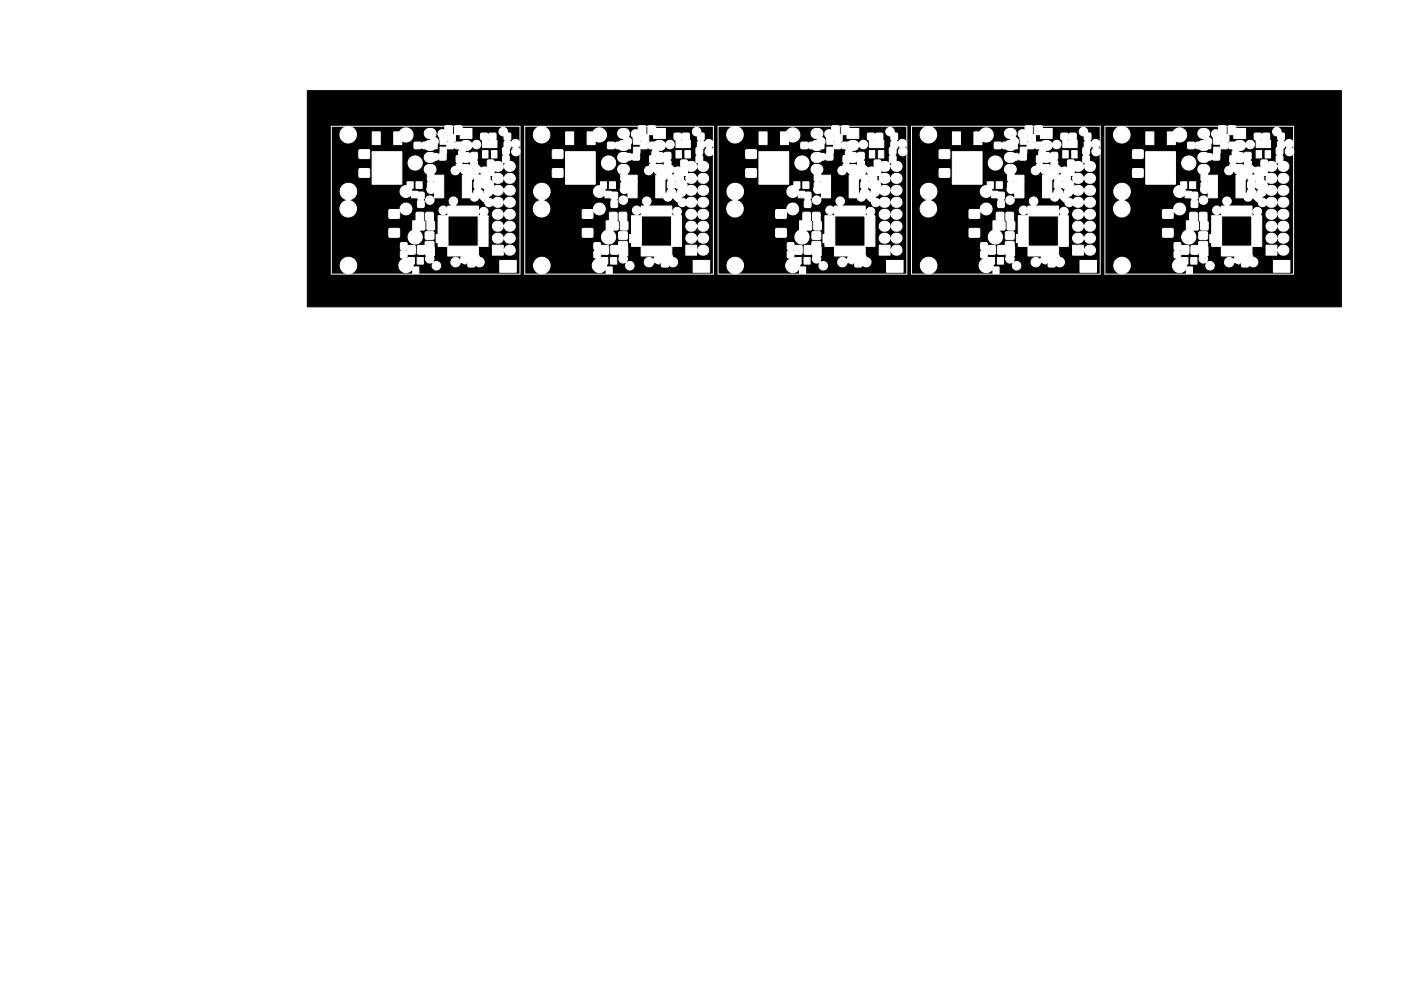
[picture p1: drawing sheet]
<svg xmlns="http://www.w3.org/2000/svg" width="297mm" height="210mm" viewBox="0 0 297 210" stroke-linecap="round" stroke-linejoin="round" font-family="sans-serif">
<path d="M65.2 19.2h219.2v45.9h-219.2z" fill="#000" stroke="#000" stroke-width=".21"/>
<path d="M70.2 26.8h40v31.4h-40zM111.2 26.8h40.1v31.4h-40.1zM152.3 26.8h40v31.4h-40zM193.3 26.8h40v31.4h-40zM234.3 26.8h40v31.4h-40z" fill="none" stroke="#fff" stroke-width=".21"/>
<g fill="#fff" stroke="#fff" stroke-width=".21">
<path d="M167 51.5l1.1-.1 .2 .2 .1 .5h1.4l.3 .1v.8h-1.7l-.1-.1-.2 .2 .2 .2 .1-.3h1.7l-.1 .9h-1.6l-.2 .9 .2 .1 .2-.3h1.3v1.4l-.3 .1v.4l1.2 .1v1.4h-1.3v-.7l-.1-.1a1.56 1.56 0 0 1-2.5 .1 1.56 1.56 0 0 1 .6-2.5l-.6-.3v-1.1l.3-.3-.3-.3z"/>
<path d="M85 51.5l1.1-.1 .2 .2 .1 .5h1.4l.2 .1 .1 .8h-1.7l-.1-.1-.2 .2 .2 .2 .1-.3h1.7l-.1 .9h-1.6l-.2 .9 .2 .1 .2-.3h1.3v1.4l-.3 .1v.4l1.2 .1v1.4h-1.3v-.7l-.1-.1a1.56 1.56 0 0 1-2.5 .1 1.56 1.56 0 0 1 .6-2.5l-.6-.3v-1.1l.3-.3-.3-.3z"/>
<path d="M126 51.5l1.1-.1 .2 .2 .1 .5h1.4l.3 .1v.8h-1.7l-.1-.1-.2 .2 .2 .2 .1-.3h1.7l-.1 .9h-1.6l-.2 .9 .2 .1 .2-.3h1.3v1.4l-.3 .1v.4l1.2 .1v1.4h-1.3v-.7l-.1-.1a1.56 1.56 0 0 1-2.5 .1 1.56 1.56 0 0 1 .6-2.5l-.6-.3v-1.1l.3-.3-.3-.3z"/>
<path d="M249 51.5l1.1-.1 .2 .2 .1 .5h1.4l.3 .1v.8h-1.7l-.1-.1-.2 .2 .2 .2 .1-.3h1.7l-.1 .9h-1.6l-.2 .9 .2 .1 .2-.3h1.3v1.4l-.3 .1v.4l1.2 .1v1.4h-1.3v-.7l-.1-.1a1.56 1.56 0 0 1-2.5 .1 1.56 1.56 0 0 1 .6-2.5l-.6-.3v-1.1l.3-.3-.3-.3z"/>
<path d="M208 51.5l1.1-.1 .2 .2 .1 .5h1.4l.3 .1v.8h-1.7l-.1-.1-.2 .2 .2 .2 .1-.3h1.7l-.1 .9h-1.6l-.2 .9 .2 .1 .2-.3h1.3v1.4l-.3 .1v.4l1.2 .1v1.4h-1.3v-.7l-.1-.1a1.56 1.56 0 0 1-2.5 .1 1.56 1.56 0 0 1 .6-2.5l-.6-.3v-1.1l.3-.3-.3-.3z"/>
<path d="M147 55.3h3.5v2.5h-3.5z"/>
<path d="M106 55.3h3.5v2.5h-3.5z"/>
<path d="M188 55.3h3.5v2.5h-3.5z"/>
<path d="M270 55.3h3.5v2.5h-3.5z"/>
<path d="M229 55.3h3.5v2.5h-3.5z"/>
<path d="M129.6 52.2l1.4-.1 .1-.7 .3-.2h1.5l.2 1.2v1.8l-.2 .1a1.16 1.16 0 0 1-.1 1.3l.1 .1a.92 .92 0 0 1 1.3 0 .92 .92 0 0 1-.2 1.4 .92 .92 0 0 1-1.3-.5l.1-1a1.01 1.01 0 0 1-1.3 0 1.01 1.01 0 0 1-.2-1.3l-.1-.5-.4 .2-1.2-.1z"/>
<path d="M170.6 52.2l1.5-.1 .1-.7 .2-.2h1.5l.2 1.2v1.8l-.2 .1a1.23 1.23 0 0 1-.1 1.3l.1 .1a.92 .92 0 0 1 1.3 0 .92 .92 0 0 1-.2 1.4 .92 .92 0 0 1-1.3-.5l.1-1a1.01 1.01 0 0 1-1.3 0 1.01 1.01 0 0 1-.2-1.3l-.1-.5-.4 .2-1.2-.1z"/>
<path d="M211.6 52.2l1.5-.1 .1-.7 .2-.2h1.5l.2 1.2v1.8l-.2 .1a1.23 1.23 0 0 1-.1 1.3l.1 .1a.92 .92 0 0 1 1.3 0 .92 .92 0 0 1-.2 1.4 .92 .92 0 0 1-1.3-.5l.1-1a1.01 1.01 0 0 1-1.3 0 1.01 1.01 0 0 1-.1-1.3l-.2-.5-.4 .2-1.2-.1z"/>
<path d="M88.6 52.2l1.4-.1 .1-.7 .3-.2h1.5l.2 1.2v1.8l-.2 .1a1.16 1.16 0 0 1-.1 1.3v.1a.92 .92 0 0 1 1.4 0 .92 .92 0 0 1-.2 1.4 .92 .92 0 0 1-1.3-.5l.1-1a1.01 1.01 0 0 1-1.3 0 1.01 1.01 0 0 1-.2-1.3l-.1-.5-.4 .2-1.2-.1z"/>
<path d="M252.6 52.2l1.5-.1 .1-.7 .2-.2h1.5l.2 1.2v1.8l-.2 .1a1.22 1.22 0 0 1-.1 1.3l.1 .1a.92 .92 0 0 1 1.3 0 .92 .92 0 0 1-.2 1.4 .92 .92 0 0 1-1.3-.5l.1-1a1.01 1.01 0 0 1-1.3 0 1.01 1.01 0 0 1-.1-1.3l-.2-.5-.4 .2-1.2-.1z"/>
<path d="M93.3 44a1.33 1.33 0 0 1 1.6 .1v-.4l.9-.1a.95 .95 0 0 1-.4-1.4 .95 .95 0 0 1 1.5 0 .95 .95 0 0 1-.4 1.4l4.9 .1v1l.2 .1a.95 .95 0 0 1 1.4-.7 .95 .95 0 0 1 .1 1.5h-1.1l-.4-.6-.2 .1 .1 .7 1.6-.2 .4 .2v.1h-2.1l-.1-.1-6.3 .1v6.2l.1 .1h6.2l.1-6.3h2.1v6.4h-2l-.1 1.8 .3 .5a1.05 1.05 0 0 1 .9 1.5 1.05 1.05 0 0 1-1.8 .2l-.3 .4-1.1-.1-.2-.2v-.6a.17 .17 0 0 0-.2-.1 .17 .17 0 0 0-.1 .2l-.3 .1-.9-.4a1.02 1.02 0 0 1-1.1 1.1 1.02 1.02 0 0 1-.9-1.3 1.02 1.02 0 0 1 1.4-.7l.4 .3 .3-.6-2.9-.1v-2h-2v-.8h-.4v-1.7l.4-.2v-3.8h2l-.1-.7a.94 .94 0 0 1-1.3 .3 .94 .94 0 0 1-.2-1.4z"/>
<path d="M175.3 44a1.33 1.33 0 0 1 1.6 .1v-.4l.9-.1a.95 .95 0 0 1-.4-1.4 .95 .95 0 0 1 1.5 0 .95 .95 0 0 1-.4 1.4l4.9 .1v1l.2 .1a.95 .95 0 0 1 1.4-.7 .95 .95 0 0 1 .2 1.5h-1.2l-.4-.6-.2 .1 .1 .7 1.7-.2 .3 .2v.1h-2.1l-.1-.1-6.3 .1v6.2l.1 .1h6.2l.1-6.3h2.1v6.4h-2l-.1 1.8 .3 .5a1.05 1.05 0 0 1 .9 1.5 1.05 1.05 0 0 1-1.8 .2l-.3 .4-1.1-.1-.2-.2v-.6a.17 .17 0 0 0-.2-.1 .17 .17 0 0 0-.1 .2l-.3 .1-.9-.4a1.02 1.02 0 0 1-1.1 1.1 1.02 1.02 0 0 1-.9-1.3 1.02 1.02 0 0 1 1.4-.7l.4 .3 .3-.6-2.9-.1v-2h-2v-.8h-.4v-1.7l.4-.2v-3.8h2l-.1-.7a.94 .94 0 0 1-1.3 .3 .94 .94 0 0 1-.2-1.4z"/>
<path d="M134.3 44a1.33 1.33 0 0 1 1.6 .1v-.4l.9-.1a.95 .95 0 0 1-.4-1.4 .95 .95 0 0 1 1.5 0 .95 .95 0 0 1-.4 1.4l4.9 .1v1l.2 .1a.95 .95 0 0 1 1.4-.7 .95 .95 0 0 1 .1 1.5h-1.1l-.4-.6-.2 .1 .1 .7 1.6-.2 .4 .2v.1h-2.1l-.1-.1-6.3 .1v6.2l.1 .1h6.2l.1-6.3h2.1v6.4h-2l-.1 1.8 .3 .5a1.05 1.05 0 0 1 .9 1.5 1.05 1.05 0 0 1-1.8 .2l-.3 .4-1.1-.1-.2-.2v-.6a.17 .17 0 0 0-.2-.1 .17 .17 0 0 0-.1 .2l-.3 .1-.9-.4a1.02 1.02 0 0 1-1.1 1.1 1.02 1.02 0 0 1-.9-1.3 1.02 1.02 0 0 1 1.4-.7l.4 .3 .3-.6-2.9-.1v-2h-2v-.8h-.4v-1.7l.4-.2v-3.8h2l-.1-.7a.94 .94 0 0 1-1.3 .3 .94 .94 0 0 1-.2-1.4z"/>
<path d="M216.3 44a1.33 1.33 0 0 1 1.6 .1v-.4l.9-.1a.95 .95 0 0 1-.4-1.4 .95 .95 0 0 1 1.5 0 .95 .95 0 0 1-.4 1.4l5 .1v1l.1 .1a.95 .95 0 0 1 1.4-.7 .95 .95 0 0 1 .2 1.5h-1.2l-.4-.6-.1 .1v.7l1.7-.2 .3 .2v.1h-2.1l-.1-.1-6.3 .1v6.2l.1 .1h6.2l.1-6.3h2.1v6.4h-2v1.8l.2 .5a1.05 1.05 0 0 1 .9 1.5 1.05 1.05 0 0 1-1.8 .2l-.3 .4-1.1-.1-.2-.2v-.6a.17 .17 0 0 0-.2-.1 .17 .17 0 0 0-.1 .2l-.3 .1-.9-.4a1.02 1.02 0 0 1-1.1 1.1 1.02 1.02 0 0 1-.9-1.3 1.02 1.02 0 0 1 1.4-.7l.4 .3 .3-.6-2.9-.1v-2h-2v-.8h-.4v-1.7l.4-.2v-3.8h2l-.1-.7a.94 .94 0 0 1-1.3 .3 .94 .94 0 0 1-.2-1.4z"/>
<path d="M257.4 43.9a1.43 1.43 0 0 1 1.5 .2l.1-.4 .8-.1a.95 .95 0 0 1-.4-1.4 .95 .95 0 0 1 1.5 0 .95 .95 0 0 1-.4 1.4l5 .1v1l.1 .1a.94 .94 0 0 1 1.4-.7 .94 .94 0 0 1 .2 1.5h-1.2l-.4-.6-.1 .1v.7l1.7-.2 .3 .2v.1h-2.1l-.1-.1-6.3 .1v6.2l.1 .1h6.2l.1-6.3h2.1v6.4h-2v1.8l.2 .5a1.05 1.05 0 0 1 .9 1.5 1.05 1.05 0 0 1-1.8 .2l-.3 .4-1.1-.1-.2-.2v-.6a.17 .17 0 0 0-.2-.1 .17 .17 0 0 0-.1 .2l-.3 .1-.9-.4a1.02 1.02 0 0 1-1.1 1.1 1.02 1.02 0 0 1-.9-1.3 1.02 1.02 0 0 1 1.4-.7l.4 .3 .3-.6-2.8-.1-.1-2h-2v-.8h-.4v-1.7l.4-.2v-3.8h2v-.7a.93 .93 0 0 1-1.4 .2 .93 .93 0 0 1-.1-1.4z"/>
<path d="M170.5 54.6h1.3v1.4h-1.3z"/>
<path d="M252.5 54.6h1.3v1.4h-1.3z"/>
<path d="M129.5 54.6h1.3v1.4h-1.3z"/>
<path d="M211.5 54.6h1.3v1.4h-1.3z"/>
<path d="M88.5 54.6h1.3v1.4h-1.3z"/>
<path d="M227.4 52h2.3v.9l.2 .1a1.26 1.26 0 0 1 1.1-1 1.11 1.11 0 0 1 1.2 1.5 1.11 1.11 0 0 1-1.9 .3l-.5-.7-.1 1h-2.3z"/>
<path d="M186.4 52h2.3v.9l.2 .1a1.26 1.26 0 0 1 1-1 1.11 1.11 0 0 1 1.3 1.5 1.11 1.11 0 0 1-1.9 .3l-.5-.7-.1 1h-2.3z"/>
<path d="M104.4 52h2.3v.9l.2 .1a1.26 1.26 0 0 1 1-1 1.11 1.11 0 0 1 1.2 1.5 1.11 1.11 0 0 1-1.9 .3l-.4-.7-.1 1h-2.3z"/>
<path d="M268.4 52h2.3v.9l.2 .1a1.25 1.25 0 0 1 1.1-1 1.11 1.11 0 0 1 1.2 1.5 1.11 1.11 0 0 1-1.9 .3l-.5-.7-.1 1h-2.3z"/>
<path d="M145.4 52h2.3v.9l.2 .1a1.26 1.26 0 0 1 1-1 1.11 1.11 0 0 1 1.3 1.5 1.11 1.11 0 0 1-2 .3l-.4-.7-.1 1h-2.3z"/>
<path d="M252.3 45.1l1.3-.1 .3 .2-.1 1.6 .3 .4v1.4l-.2 .2-1.1 .1a1.55 1.55 0 0 1 .3 2.4 1.55 1.55 0 0 1-2.4-.2 1.55 1.55 0 0 1 .9-2.3l-.1-2h.7z"/>
<path d="M129.3 45.1l1.3-.1 .2 .2v1.6l.3 .4v1.4l-.2 .2-1.1 .1a1.55 1.55 0 0 1 .3 2.4 1.55 1.55 0 0 1-2.4-.2 1.55 1.55 0 0 1 .9-2.3l-.1-2h.7z"/>
<path d="M170.3 45.1l1.3-.1 .3 .2-.1 1.6 .3 .4v1.4l-.2 .2-1.1 .1a1.55 1.55 0 0 1 .3 2.4 1.55 1.55 0 0 1-2.4-.2 1.55 1.55 0 0 1 .9-2.3l-.1-2h.7z"/>
<path d="M88.3 45.1l1.3-.1 .2 .2v1.6l.3 .4v1.4l-.2 .2-1.1 .1a1.55 1.55 0 0 1 .3 2.4 1.55 1.55 0 0 1-2.4-.2 1.55 1.55 0 0 1 .9-2.3l-.1-2h.7z"/>
<path d="M211.3 45.1l1.3-.1 .3 .2-.1 1.6 .3 .4v1.4l-.2 .2-1.1 .1a1.55 1.55 0 0 1 .3 2.4 1.55 1.55 0 0 1-2.4-.2 1.55 1.55 0 0 1 .9-2.3l-.1-2h.7z"/>
<path d="M107.2 49.8a1.14 1.14 0 0 1 1.8 .1 1.14 1.14 0 0 1-.5 1.7 1.14 1.14 0 0 1-1.5-.8l-.1-.3z"/>
<path d="M104.7 49.8a1.19 1.19 0 0 1 1.2-.3 1.19 1.19 0 0 1 .8 1h.1a1.26 1.26 0 0 1-1.1 1.1 1.08 1.08 0 0 1-1.2-.5 1.08 1.08 0 0 1 .2-1.3z"/>
<path d="M148.2 49.8a1.14 1.14 0 0 1 1.8 .1 1.14 1.14 0 0 1-.4 1.7 1.14 1.14 0 0 1-1.6-.8l-.1-.3z"/>
<path d="M189.3 49.8a1.14 1.14 0 0 1 1.7 .1 1.14 1.14 0 0 1-.4 1.7 1.14 1.14 0 0 1-1.6-.8l-.1-.3z"/>
<path d="M227.7 49.8a1.19 1.19 0 0 1 1.2-.3 1.19 1.19 0 0 1 .8 1h.1a1.26 1.26 0 0 1-1.1 1.1 1.08 1.08 0 0 1-1.1-.5 1.08 1.08 0 0 1 .1-1.3z"/>
<path d="M230.3 49.8a1.14 1.14 0 0 1 1.7 .1 1.14 1.14 0 0 1-.4 1.7 1.14 1.14 0 0 1-1.6-.8l-.1-.3z"/>
<path d="M145.7 49.8a1.19 1.19 0 0 1 1.2-.3 1.19 1.19 0 0 1 .8 1h.1a1.26 1.26 0 0 1-1.1 1.1 1.08 1.08 0 0 1-1.2-.5 1.08 1.08 0 0 1 .2-1.3z"/>
<path d="M268.7 49.8a1.19 1.19 0 0 1 1.3-.3 1.19 1.19 0 0 1 .7 1h.1a1.26 1.26 0 0 1-1.1 1.1 1.07 1.07 0 0 1-1.1-.5 1.07 1.07 0 0 1 .1-1.3z"/>
<path d="M271.3 49.8a1.14 1.14 0 0 1 1.7 .1 1.14 1.14 0 0 1-.4 1.7 1.14 1.14 0 0 1-1.6-.8l-.1-.3z"/>
<path d="M186.7 49.8a1.19 1.19 0 0 1 1.2-.3 1.19 1.19 0 0 1 .8 1h.1a1.26 1.26 0 0 1-1.1 1.1 1.08 1.08 0 0 1-1.2-.5 1.08 1.08 0 0 1 .2-1.3z"/>
<path d="M172.2 49.2h1.7v1.5h-1.7z"/>
<path d="M213.2 49.2h1.8v1.5h-1.8z"/>
<path d="M90.2 49.2h1.7v1.5h-1.7z"/>
<path d="M131.2 49.2h1.7v1.5h-1.7z"/>
<path d="M254.2 49.2h1.8v1.5h-1.8z"/>
<path d="M164.5 48.5h2.1l.1 .2v1.5l-.2 .1h-1.9l-.2-.2z"/>
<path d="M246.5 48.5h2.1l.2 .2-.1 1.5-.2 .1h-1.9l-.2-.2z"/>
<path d="M205.5 48.5h2.1l.1 .2v1.5l-.2 .1h-1.9l-.2-.2z"/>
<path d="M123.5 48.5h2.1l.1 .2v1.5l-.2 .1h-2l-.1-.2z"/>
<path d="M82.5 48.5h2.1l.1 .2v1.5l-.2 .1h-2l-.1-.2z"/>
<path d="M227.7 47.3a1.19 1.19 0 0 1 1.2-.3 1.19 1.19 0 0 1 .8 1h.1a1.26 1.26 0 0 1-1.1 1.1 1.08 1.08 0 0 1-1.1-.6 1.08 1.08 0 0 1 .1-1.2z"/>
<path d="M186.7 47.3a1.19 1.19 0 0 1 1.2-.3 1.19 1.19 0 0 1 .8 1h.1a1.26 1.26 0 0 1-1.1 1.1 1.08 1.08 0 0 1-1.2-.6 1.08 1.08 0 0 1 .2-1.2z"/>
<path d="M268.7 47.3a1.19 1.19 0 0 1 1.3-.3 1.19 1.19 0 0 1 .7 1h.1a1.26 1.26 0 0 1-1.1 1.1 1.07 1.07 0 0 1-1.1-.6 1.07 1.07 0 0 1 .1-1.2z"/>
<path d="M104.7 47.3a1.19 1.19 0 0 1 1.2-.3 1.19 1.19 0 0 1 .8 1h.1a1.26 1.26 0 0 1-1.1 1.1 1.08 1.08 0 0 1-1.2-.6 1.08 1.08 0 0 1 .2-1.2z"/>
<path d="M107.2 47.3a1.14 1.14 0 0 1 1.8 .1 1.14 1.14 0 0 1-.4 1.7 1.14 1.14 0 0 1-1.6-.8l-.1-.3z"/>
<path d="M271.3 47.3a1.14 1.14 0 0 1 1.7 .1 1.14 1.14 0 0 1-.4 1.7 1.14 1.14 0 0 1-1.6-.8l-.1-.3z"/>
<path d="M148.2 47.3a1.14 1.14 0 0 1 1.8 .1 1.14 1.14 0 0 1-.4 1.7 1.14 1.14 0 0 1-1.6-.8l-.1-.3z"/>
<path d="M145.7 47.3a1.19 1.19 0 0 1 1.2-.3 1.19 1.19 0 0 1 .8 1h.1a1.26 1.26 0 0 1-1.1 1.1 1.08 1.08 0 0 1-1.2-.6 1.08 1.08 0 0 1 .2-1.2z"/>
<path d="M189.3 47.3a1.14 1.14 0 0 1 1.7 .1 1.14 1.14 0 0 1-.4 1.7 1.14 1.14 0 0 1-1.6-.8l-.1-.3z"/>
<path d="M230.3 47.3a1.14 1.14 0 0 1 1.7 .1 1.14 1.14 0 0 1-.4 1.7 1.14 1.14 0 0 1-1.6-.8l-.1-.3z"/>
<path d="M172.3 45.1l1.3-.1 .3 .2v1.6l.3 .4v1.4l-.2 .2h-1.3l-.2-.2 .1-1.6-.3-.4z"/>
<path d="M254.4 45.1l1.2-.1 .3 .2v1.7l.3 .3v1.4l-.2 .2h-1.2l-.3-.2 .1-1.6-.3-.4z"/>
<path d="M131.3 45.1l1.3-.1 .3 .2v1.6l.3 .4v1.4l-.2 .2h-1.3l-.2-.2 .1-1.6-.3-.4z"/>
<path d="M90.3 45.1l1.3-.1 .3 .2v1.6l.3 .4-.1 1.4-.1 .2h-1.3l-.2-.2v-1.6l-.3-.4z"/>
<path d="M213.3 45.1l1.3-.1 .3 .2v1.6l.3 .4v1.4l-.2 .2h-1.3l-.2-.2 .1-1.6-.3-.4z"/>
<path d="M227.7 44.7a1.18 1.18 0 0 1 1.2-.3 1.18 1.18 0 0 1 .8 1l.1 .1a1.35 1.35 0 0 1-1.1 1 1.08 1.08 0 0 1-1.1-.5 1.08 1.08 0 0 1 .1-1.3z"/>
<path d="M148.2 44.7a1.14 1.14 0 0 1 1.8 .1 1.14 1.14 0 0 1-.4 1.7 1.14 1.14 0 0 1-1.6-.7l-.1-.3z"/>
<path d="M145.7 44.7a1.18 1.18 0 0 1 1.2-.3 1.18 1.18 0 0 1 .8 1l.1 .1a1.35 1.35 0 0 1-1.1 1 1.08 1.08 0 0 1-1.2-.5 1.08 1.08 0 0 1 .2-1.3z"/>
<path d="M189.3 44.7a1.14 1.14 0 0 1 1.7 .1 1.14 1.14 0 0 1-.4 1.7 1.14 1.14 0 0 1-1.6-.7l-.1-.3z"/>
<path d="M104.7 44.7a1.18 1.18 0 0 1 1.2-.3 1.18 1.18 0 0 1 .8 1l.1 .1a1.35 1.35 0 0 1-1.1 1 1.08 1.08 0 0 1-1.2-.5 1.08 1.08 0 0 1 .2-1.3z"/>
<path d="M230.3 44.7a1.14 1.14 0 0 1 1.7 .1 1.14 1.14 0 0 1-.4 1.7 1.14 1.14 0 0 1-1.6-.7l-.1-.3z"/>
<path d="M107.2 44.7a1.14 1.14 0 0 1 1.8 .1 1.14 1.14 0 0 1-.4 1.7 1.14 1.14 0 0 1-1.6-.7l-.1-.3z"/>
<path d="M268.7 44.7a1.17 1.17 0 0 1 1.2-.3 1.17 1.17 0 0 1 .8 1l.1 .1a1.35 1.35 0 0 1-1.1 1 1.07 1.07 0 0 1-1.1-.5 1.07 1.07 0 0 1 .1-1.3z"/>
<path d="M186.7 44.7a1.18 1.18 0 0 1 1.2-.3 1.18 1.18 0 0 1 .8 1l.1 .1a1.35 1.35 0 0 1-1.1 1 1.08 1.08 0 0 1-1.2-.5 1.08 1.08 0 0 1 .2-1.3z"/>
<path d="M271.3 44.7a1.14 1.14 0 0 1 1.7 .1 1.14 1.14 0 0 1-.4 1.7 1.14 1.14 0 0 1-1.6-.7l-.1-.3z"/>
<path d="M82.5 44.5h2.2a1.26 1.26 0 0 1 1.3-1.5 1.26 1.26 0 0 1 1.2 1.6 1.26 1.26 0 0 1-1.7 .8l-.7-.5-.2 1.4h-2l-.2-.2z"/>
<path d="M205.5 44.5h2.3a1.26 1.26 0 0 1 1.2-1.5 1.26 1.26 0 0 1 1.2 1.6 1.26 1.26 0 0 1-1.7 .8l-.7-.5-.2 1.4h-2l-.2-.2z"/>
<path d="M246.5 44.5h2.3a1.26 1.26 0 0 1 1.2-1.5 1.26 1.26 0 0 1 1.2 1.6 1.26 1.26 0 0 1-1.7 .8l-.7-.5-.2 1.4h-2l-.2-.2z"/>
<path d="M164.5 44.5h2.3a1.26 1.26 0 0 1 1.2-1.5 1.26 1.26 0 0 1 1.2 1.6 1.26 1.26 0 0 1-1.7 .8l-.7-.5-.2 1.4h-2l-.2-.2z"/>
<path d="M123.5 44.5h2.3a1.26 1.26 0 0 1 1.2-1.5 1.26 1.26 0 0 1 1.2 1.6 1.26 1.26 0 0 1-1.7 .8l-.7-.5-.2 1.4h-2l-.2-.2z"/>
<path d="M72.8 39.3a1.79 1.79 0 0 1 2.7 .7 1.79 1.79 0 0 1-1.3 2.5 1.76 1.76 0 0 1 1.3 2.4 1.76 1.76 0 0 1-2.6 .8 1.76 1.76 0 0 1-.2-2.8l.8-.5a1.84 1.84 0 0 1-.7-3.1z"/>
<path d="M236.8 39.3a1.79 1.79 0 0 1 2.7 .7 1.79 1.79 0 0 1-1.3 2.5 1.76 1.76 0 0 1 1.3 2.4 1.76 1.76 0 0 1-2.6 .8 1.76 1.76 0 0 1-.2-2.8l.9-.5a1.84 1.84 0 0 1-.8-3.1z"/>
<path d="M195.8 39.3a1.79 1.79 0 0 1 2.7 .7 1.79 1.79 0 0 1-1.3 2.5 1.76 1.76 0 0 1 1.3 2.4 1.76 1.76 0 0 1-2.6 .8 1.76 1.76 0 0 1-.2-2.8l.9-.5a1.84 1.84 0 0 1-.8-3.1z"/>
<path d="M113.8 39.3a1.79 1.79 0 0 1 2.7 .7 1.79 1.79 0 0 1-1.3 2.5 1.76 1.76 0 0 1 1.3 2.4 1.76 1.76 0 0 1-2.6 .8 1.76 1.76 0 0 1-.2-2.8l.8-.5a1.84 1.84 0 0 1-.7-3.1z"/>
<path d="M154.8 39.3a1.79 1.79 0 0 1 2.7 .7 1.79 1.79 0 0 1-1.3 2.5 1.76 1.76 0 0 1 1.3 2.4 1.76 1.76 0 0 1-2.6 .8 1.76 1.76 0 0 1-.2-2.8l.8-.5a1.84 1.84 0 0 1-.7-3.1z"/>
<path d="M168.3 38.6h1.3v1.4l-.4 .1 .2 .4 1.2 .1v.2l1.1-.1 .2 .2 .1 1.2-.3 .3 .3 .3-.1 1.3h-1.3l-.1-1.3 .3-.4-.4-.3h-1.1l-.1-.6a1.32 1.32 0 0 1-2.3-.3 1.32 1.32 0 0 1 1.4-1.8z"/>
<path d="M209.3 38.6h1.3v1.4l-.4 .1 .2 .4 1.2 .1 .1 .2 1-.1 .2 .2 .1 1.2-.3 .3 .3 .3-.1 1.3h-1.3l-.1-1.3 .3-.4-.4-.3h-1.1l-.1-.6a1.32 1.32 0 0 1-2.3-.3 1.32 1.32 0 0 1 1.4-1.8z"/>
<path d="M250.3 38.6h1.3v1.4l-.4 .1 .2 .4 1.2 .1 .1 .2 1-.1 .2 .2 .1 1.2-.3 .3 .3 .3-.1 1.3h-1.3l-.1-1.3 .3-.4-.4-.3h-1.1l-.1-.6a1.32 1.32 0 0 1-2.3-.3 1.32 1.32 0 0 1 1.4-1.8z"/>
<path d="M127.3 38.6h1.3v1.4l-.4 .1 .2 .4 1.2 .1v.2l1.1-.1 .2 .2 .1 1.2-.3 .3 .3 .3-.1 1.3h-1.3l-.1-1.3 .3-.4-.4-.3h-1.1l-.1-.6a1.32 1.32 0 0 1-2.3-.3 1.32 1.32 0 0 1 1.4-1.8z"/>
<path d="M86.3 38.6h1.3v1.4l-.4 .1 .2 .4 1.2 .1v.2l1.1-.1 .2 .2 .1 1.2-.3 .3 .3 .3-.1 1.3h-1.3l-.1-1.3 .3-.4-.4-.3h-1.2v-.6a1.32 1.32 0 0 1-2.3-.3 1.32 1.32 0 0 1 1.4-1.8z"/>
<path d="M93.2 27.7l.5-.2 .5 .1 .1-.7 .2-.2h1.2l.3 .3-.1 1.5 .4 .1 .1-.1v-1.6l.1-.2h1.3l.3 .6h2v2.1h-2.5l-.1-.8-2.4 .1-.2-.1-.2 .1 .2 .2 .2-.2h1.4v1.1l-.1 .2h-1.3l-.2-.2-.2 .3 .1 .1 .3-.2h1.3l-.2 .2 .2 .2 .3-.3h1.1l.6-.3h.7l.5 .2 .5 .5a.91 .91 0 0 1 1.1-.8 .91 .91 0 0 1 .6 1.3 .91 .91 0 0 1-1.3 .4l-.4-.3a1.3 1.3 0 0 1-1 .8l-.5 .1 .1 .3 1 .3 .3-.3 1.2 .1 .1 1.2-.3 .4 .3 .4h-1.5l-.1-.2-.6 .2h-.9l-.3 .3 .3 .3 .9-.1 .6 .2 .1-.7h1.5v.6l.7 .7a1.1 1.1 0 0 1 1.3-.2l.1-.1-.1-1.2 .3-.3h1l.3 .5 .5-.2 .7 .1 .4 .3 .3 .7-.2 .4h-6.2l-.2-.1-.1 .1 .1 .2 .2-.2h6.2l-.4 .5h-5.9l-.1-.1-.1 .1h6.1l-.5 .2-.9-.2v.6l.1 .1 1-.1 .4 .2h-4.2l-.3-.5-.6 .5-.2-.1-.1 .1 1.1 .1 .1-.1h4.2l.5 .8-.3 .7h-1.9l-.2-.5 .1-.8h-2.1l-.2-.1-.1 .1 .1 .2 .2-.2h1.6l-.1 1.1 .3 .2h-1.8l-.2-.2-.2 .3 .1 .2 .3-.3h1.8l.3 .1 .1-.1h1.9l-.6 .4h-.7l-.5-.3-.2 .1 .2 .8 1.2-.2 .5 .3 .3 .5h-3.8l-.8-.4-.3 .4h-1l-.3-.4v-.9l.2-.3-.1-.6-.1-.1-.5 .4v2.8l.4-.1 .1-.4 .3-.4h1l.5 .4 .1 .5 .2-.1 .3-.8h3.8l.1 .3a1.35 1.35 0 0 1-1.1 1 1.17 1.17 0 0 1-1.1-.4l-1.1 .8 .1 .2 .8 .4 .3-.2a1.19 1.19 0 0 1 2 .6l.1 .1a1.35 1.35 0 0 1-1.1 1.1 1.22 1.22 0 0 1-1.2-.5 1 1 0 0 1-1.2 .3 1 1 0 0 1-.6-1l-1.1-.9a1.01 1.01 0 0 1-1 .8 1.01 1.01 0 0 1-1-.7h-1.6v-4.8l.4-.2-.9-.7a.95 .95 0 0 1-1.1 .8 .95 .95 0 0 1-.8-1.1 .95 .95 0 0 1 1.1-.8l.3-.5-.3-.4v-1.1l.5-.3v-.7l.3-.4-.3-.2h-.5l-.3-.3-.3 .3h-1.4l-.1 2.2-.1 .1-1.2 .1-.3-.3-1.2 .7h-.9a1.05 1.05 0 0 1-1-1 1.05 1.05 0 0 1 1-1.1l1.7 .2 .4 .3 .3-.3v-1.3h1.4v-.6h-1.4l-.1-1.5a.9 .9 0 0 1 0-1.4z"/>
<path d="M175.2 27.7l.5-.2 .6 .1v-.7l.2-.2h1.2l.3 .3-.1 1.5 .4 .1 .1-.1v-1.6l.1-.2h1.3l.3 .6h2v2.1h-2.5l-.1-.8-2.4 .1-.2-.1-.2 .1 .2 .2 .2-.2h1.4l.1 1.1-.2 .2h-1.3l-.2-.2-.2 .3 .1 .1 .3-.2h1.3l-.2 .2 .2 .2 .3-.3h1.1l.6-.3h.7l.5 .2 .5 .5a.94 .94 0 0 1 1.4-.6 .94 .94 0 0 1 .1 1.5 .94 .94 0 0 1-1.5-.3l-.5 .6-1 .2 .1 .4 1 .3 .4-.3 1 .1 .2 1.1-.3 .5 .3 .4h-1.5l-.1-.2-.6 .2h-.9l-.3 .3 .3 .3 .9-.1 .6 .2 .1-.7h1.5v.6l.7 .7a1.1 1.1 0 0 1 1.3-.2l.1-.1-.1-1.2 .3-.3h1l.3 .5 .5-.2 .7 .1 .4 .3 .3 .7-.2 .4h-6.2l-.2-.1-.1 .1 .1 .2 .2-.2h6.2l-.3 .5h-6l-.1-.1-.1 .1h6.2l-.6 .2-.9-.2v.6l.1 .1 1-.1 .4 .2h-4.2l-.3-.5-.6 .5-.2-.1-.1 .1 1.1 .1 .1-.1h4.2l.5 .8-.3 .7h-1.9l-.2-.5 .1-.8h-2.1l-.2-.1-.1 .1 .2 .2 .1-.2h1.6l-.1 1.1 .3 .2h-1.8l-.1-.2-.3 .3 .2 .2 .2-.3h1.8l.3 .1 .1-.1h1.9l-.6 .4h-.6l-.6-.3-.2 .1 .2 .8 1.2-.2 .5 .3 .3 .5h-3.8l-.7-.4-.4 .4h-1l-.3-.4v-.9l.2-.3-.1-.6-.1-.1-.5 .4v2.8l.5-.1v-.4l.3-.4h1l.5 .4 .1 .5 .2-.1 .3-.8h3.8l.1 .3a1.35 1.35 0 0 1-1.1 1 1.17 1.17 0 0 1-1.1-.4l-1.1 .8 .1 .2 .8 .4 .3-.2a1.19 1.19 0 0 1 2 .6l.1 .1a1.35 1.35 0 0 1-1.1 1.1 1.22 1.22 0 0 1-1.2-.5 1 1 0 0 1-1.1 .3 1 1 0 0 1-.7-1l-1.1-.9a1.01 1.01 0 0 1-1 .8 1.01 1.01 0 0 1-1-.7h-1.6v-4.8l.4-.2-.9-.7a.95 .95 0 0 1-1.1 .8 .95 .95 0 0 1-.8-1.1 .95 .95 0 0 1 1.1-.8l.3-.5-.3-.4v-1.1l.5-.3v-.7l.3-.4-.3-.2h-.5l-.3-.3-.3 .3h-1.4l-.1 2.2-.1 .1-1.2 .1-.3-.3-1.2 .7h-.9a1.05 1.05 0 0 1-.9-1 1.05 1.05 0 0 1 1-1.1l1.6 .2 .4 .3 .3-.3v-1.3h1.4v-.6h-1.4l-.1-1.5a.9 .9 0 0 1 0-1.4z"/>
<path d="M107.2 42.2a1.15 1.15 0 0 1 1.8 0 1.15 1.15 0 0 1-.4 1.8 1.15 1.15 0 0 1-1.6-.7l-.1-.4z"/>
<path d="M230.3 42.2a1.15 1.15 0 0 1 1.7 0 1.15 1.15 0 0 1-.4 1.8 1.15 1.15 0 0 1-1.6-.7l-.1-.4z"/>
<path d="M216.2 27.7l.5-.2 .6 .1v-.7l.2-.2h1.2l.3 .3-.1 1.5 .4 .1 .1-.1v-1.6l.1-.2h1.3l.3 .6h2v2.1h-2.5l-.1-.8-2.4 .1-.2-.1-.1 .1 .1 .2 .2-.2h1.4l.1 1.1-.2 .2h-1.3l-.2-.2-.2 .3 .1 .1 .3-.2h1.3l-.2 .2 .2 .2 .3-.3h1.1l.6-.3h.7l.5 .2 .5 .5a.94 .94 0 0 1 1.4-.6 .94 .94 0 0 1 .1 1.5 .94 .94 0 0 1-1.4-.3l-.6 .6-.9 .2v.4l1 .3 .4-.3 1 .1 .2 1.1-.3 .5 .3 .4h-1.5l-.1-.2-.6 .2h-.9l-.3 .3 .3 .3 .9-.1 .6 .2 .1-.7h1.5v.6l.8 .7a1.1 1.1 0 0 1 1.2-.2l.1-.1-.1-1.2 .3-.3h1l.3 .5 .5-.2 .7 .1 .4 .3 .3 .7-.2 .4h-6.2l-.1-.1-.2 .1 .1 .2 .2-.2h6.2l-.3 .5h-6l-.1-.1-.1 .1h6.2l-.6 .2-.9-.2v.6l.1 .1 1-.1 .4 .2h-4.2l-.3-.5-.6 .5-.2-.1-.1 .1 1.1 .1 .1-.1h4.2l.5 .8-.3 .7h-1.9l-.2-.5 .1-.8h-2.1l-.2-.1-.1 .1 .2 .2 .1-.2h1.6l-.1 1.1 .3 .2h-1.8l-.1-.2-.3 .3 .2 .2 .2-.3h1.8l.3 .1 .1-.1h1.9l-.6 .4h-.6l-.6-.3-.2 .1 .2 .8 1.2-.2 .5 .3 .3 .5h-3.8l-.7-.4-.4 .4h-1l-.3-.4v-.9l.2-.3-.1-.6-.1-.1-.5 .4v2.8l.5-.1v-.4l.3-.4h1l.5 .4 .1 .5 .2-.1 .3-.8h3.8l.1 .3a1.35 1.35 0 0 1-1.1 1 1.17 1.17 0 0 1-1.1-.4l-1.1 .8 .1 .2 .8 .4 .3-.2a1.19 1.19 0 0 1 2 .6l.1 .1a1.35 1.35 0 0 1-1.1 1.1 1.22 1.22 0 0 1-1.2-.5 1 1 0 0 1-1.1 .3 1 1 0 0 1-.7-1l-1.1-.9a1.01 1.01 0 0 1-1 .8 1.01 1.01 0 0 1-1-.7h-1.6v-4.8l.4-.2-.9-.7a.95 .95 0 0 1-1.1 .8 .95 .95 0 0 1-.8-1.1 .95 .95 0 0 1 1.1-.8l.3-.5-.3-.4v-1.1l.5-.3v-.7l.3-.4-.3-.2h-.5l-.3-.3-.3 .3h-1.4l-.1 2.2-.1 .1-1.2 .1-.3-.3-1.2 .7h-.9a1.05 1.05 0 0 1-.9-1 1.05 1.05 0 0 1 1-1.1l1.6 .2 .4 .3 .3-.3v-1.3h1.4v-.6h-1.4l-.1-1.5a.9 .9 0 0 1 0-1.4z"/>
<path d="M257.2 27.7l.5-.2 .6 .1v-.7l.2-.2h1.2l.3 .3-.1 1.5 .4 .1 .1-.1v-1.6l.2-.2h1.2l.3 .6h2v2.1h-2.5l-.1-.8-2.4 .1-.2-.1-.1 .1 .1 .2 .2-.2h1.4l.1 1.1-.2 .2h-1.3l-.2-.2-.2 .3 .2 .1 .2-.2h1.3l-.2 .2 .2 .2 .4-.3h1l.6-.3h.7l.5 .2 .5 .5a.94 .94 0 0 1 1.4-.6 .94 .94 0 0 1 .1 1.5 .94 .94 0 0 1-1.4-.3l-.6 .6-.9 .2v.4l1 .3 .4-.3 1 .1 .2 1.1-.3 .5 .3 .4h-1.5l-.1-.2-.6 .2h-.9l-.3 .3 .3 .3 .9-.1 .6 .2 .1-.7h1.5v.6l.8 .7a1.08 1.08 0 0 1 1.2-.2v-1.3l.3-.3h1l.3 .5 .5-.2 .7 .1 .4 .3 .3 .7-.2 .4h-6.2l-.1-.1-.2 .1 .1 .2 .2-.2h6.2l-.3 .5h-6l-.1-.1-.1 .1 .1 .1 .1-.1h6l-.6 .2-.9-.2v.6l.1 .1 1-.1 .4 .2h-4.2l-.3-.5-.6 .5-.2-.1-.1 .1 1.1 .1 .1-.1h4.2l.5 .8-.3 .7h-1.9l-.2-.5 .1-.8h-2.1l-.2-.1-.1 .1 .2 .2 .1-.2h1.6l-.1 1.1 .3 .2h-1.8l-.1-.2-.3 .3 .1 .2 .3-.3h1.8l.3 .1 .1-.1h1.9a1.28 1.28 0 0 1-1.8 .1l-.2 .1 .2 .8 1.2-.2 .5 .3 .3 .5h-3.8l-.7-.4-.3 .4h-1.1l-.3-.4v-.9l.2-.3-.1-.7h-.1l-.5 .4v2.8l.5-.1v-.4l.3-.4h1.1l.4 .4 .1 .5 .2-.1 .3-.8h3.8l.1 .3a1.26 1.26 0 0 1-1.1 1 1.17 1.17 0 0 1-1.1-.4l-1.1 .8 .1 .2 .8 .4 .2-.1a1.18 1.18 0 0 1 1.2-.4 1.18 1.18 0 0 1 .9 .9l.1 .1a1.26 1.26 0 0 1-1.1 1.1 1.22 1.22 0 0 1-1.2-.5 1 1 0 0 1-1.1 .3 1 1 0 0 1-.7-1l-1.1-.9a1.01 1.01 0 0 1-1 .8 1.01 1.01 0 0 1-1-.7h-1.6v-4.8l.4-.2-.9-.7a.95 .95 0 0 1-1.1 .8 .95 .95 0 0 1-.8-1.1 .95 .95 0 0 1 1.1-.8l.3-.5-.3-.4v-1.1l.5-.3v-.8l.3-.3-.3-.2h-.5l-.3-.3-.3 .3h-1.4l-.1 2.2-.1 .1-1.2 .1-.3-.3-1.2 .7h-.9a1.05 1.05 0 0 1-.9-1 1.05 1.05 0 0 1 1-1.1l1.6 .2 .4 .3 .3-.3v-1.3h1.4v-.6h-1.4l-.1-1.5a.9 .9 0 0 1 0-1.4z"/>
<path d="M189.3 42.2a1.15 1.15 0 0 1 1.7 0 1.15 1.15 0 0 1-.4 1.8 1.15 1.15 0 0 1-1.6-.7l-.1-.4z"/>
<path d="M148.2 42.2a1.15 1.15 0 0 1 1.8 0 1.15 1.15 0 0 1-.4 1.8 1.15 1.15 0 0 1-1.6-.7l-.1-.4z"/>
<path d="M271.3 42.2a1.15 1.15 0 0 1 1.7 0 1.15 1.15 0 0 1-.4 1.8 1.15 1.15 0 0 1-1.6-.7l-.1-.4z"/>
<path d="M134.1 27.8l.4-.3 .8 .1v-.8l.3-.1 1.3 .1 .1 1.8 .4-.1v-1.5l.1-.3h1.3l.3 .6h2v2.1h-2.5l-.1-.8-2.4 .1-.2-.1-.2 .1 .2 .2 .2-.2h1.4v1.1l-.1 .2h-1.3l-.2-.2-.2 .3 .1 .1 .3-.2h1.3l-.2 .2 .2 .2 .3-.3h1.1l.6-.3h.7l.5 .2 .5 .5a.91 .91 0 0 1 1.1-.8 .91 .91 0 0 1 .6 1.3 .91 .91 0 0 1-1.3 .4l-.4-.3-.2 .3a1.16 1.16 0 0 1-1.2 .5l-.1 .1 .1 .3 1 .3 .4-.3 1.1 .1 .1 1.2-.3 .4 .3 .4h-1.5l-.1-.2-.6 .2h-.9l-.3 .3 .3 .3 .9-.1 .6 .2 .1-.7h1.5v.6l.7 .7a1.1 1.1 0 0 1 1.3-.2l.1-.1-.1-1.2 .3-.3h1l.3 .5 .5-.2 .7 .1 .4 .3 .3 .7-.2 .4h-6.2l-.2-.1-.1 .1 .1 .2 .2-.2h6.2l-.4 .5h-5.9l-.1-.1-.1 .1h6.1l-.5 .2-.9-.2v.6l.1 .1 1-.1 .4 .2h-4.2l-.3-.5-.6 .5-.2-.1-.1 .1 1.1 .1 .1-.1h4.2l.5 .8-.3 .7h-1.9l-.2-.5 .1-.8h-2.1l-.2-.1-.1 .1 .2 .2 .1-.2h1.6l-.1 1.1 .3 .2h-1.8l-.1-.2-.3 .3 .2 .2 .2-.3h1.8l.3 .1 .1-.1h1.9l-.6 .4h-.7l-.5-.3-.2 .1 .2 .8 1.2-.2 .5 .3 .3 .5h-3.8l-.7-.4-.4 .4h-1l-.3-.4v-.9l.2-.3-.1-.6-.1-.1-.5 .4v2.8l.5-.1v-.4l.3-.4h1l.5 .4 .1 .5 .2-.1 .3-.8h3.8l.1 .3a1.35 1.35 0 0 1-1.1 1 1.17 1.17 0 0 1-1.1-.4l-1.1 .8 .1 .2 .8 .4 .3-.2a1.19 1.19 0 0 1 2 .6l.1 .1a1.35 1.35 0 0 1-1.1 1.1 1.22 1.22 0 0 1-1.2-.5 1 1 0 0 1-1.1 .3 1 1 0 0 1-.7-1l-1.1-.9a1.01 1.01 0 0 1-1 .8 1.01 1.01 0 0 1-1-.7h-1.6v-4.8l.4-.2-.9-.7a.95 .95 0 0 1-1.1 .8 .95 .95 0 0 1-.8-1.1 .95 .95 0 0 1 1.1-.8l.3-.5-.3-.4v-1.1l.5-.3v-.7l.3-.4-.3-.2h-.5l-.3-.3-.3 .3h-1.4l-.1 2.2-.1 .1-1.2 .1-.3-.3-1.2 .7h-.9a1.05 1.05 0 0 1-1-1 1.05 1.05 0 0 1 1.1-1.1l1.6 .2 .4 .3 .3-.3v-1.3h1.4v-.6h-1.4l-.1-1.5a.9 .9 0 0 1-.1-1.3z"/>
<path d="M90.3 35.2l.5-.3h.7a1.15 1.15 0 0 1 .9 .8 1.15 1.15 0 0 1-.4 1.3l.1 .2h2v1.3h-2l-.1-.2-.2 .2 .2 .2 .1-.2h2v3.5h-2v-1.1a.97 .97 0 0 1-1.2 0 .97 .97 0 0 1-.3-1.2v-.8l.3-.4-.3-.3v-1.2a1.16 1.16 0 0 1-.3-1.8z"/>
<path d="M131.3 35.2l.5-.3h.7a1.15 1.15 0 0 1 .9 .8 1.15 1.15 0 0 1-.4 1.3l.1 .2h2v1.3h-2l-.1-.2-.2 .2 .2 .2 .1-.2h2v3.5h-2v-1.1a.97 .97 0 0 1-1.2 0 .97 .97 0 0 1-.3-1.2v-.8l.3-.4-.3-.3v-1.2a1.16 1.16 0 0 1-.3-1.8z"/>
<path d="M213.3 35.2l.5-.3h.7a1.15 1.15 0 0 1 .9 .8 1.15 1.15 0 0 1-.4 1.3l.1 .2h2v1.3h-2l-.1-.2-.2 .2 .2 .2 .1-.2h2v3.5h-2v-1.1a.97 .97 0 0 1-1.2 0 .97 .97 0 0 1-.3-1.2v-.8l.3-.4-.3-.3v-1.2a1.16 1.16 0 0 1-.3-1.8z"/>
<path d="M172.3 35.2l.5-.3h.7a1.15 1.15 0 0 1 .9 .8 1.15 1.15 0 0 1-.4 1.3l.1 .2h2v1.3h-2l-.1-.2-.2 .2 .2 .2 .1-.2h2v3.5h-2v-1.1a.97 .97 0 0 1-1.2 0 .97 .97 0 0 1-.3-1.2v-.8l.3-.4-.3-.3v-1.2a1.16 1.16 0 0 1-.3-1.8z"/>
<path d="M254.3 35.2l.5-.3h.7a1.15 1.15 0 0 1 .9 .8 1.15 1.15 0 0 1-.4 1.3l.2 .2h1.9v1.3h-2l-.1-.2-.2 .2 .2 .2 .1-.2h2v3.5h-2v-1.1a.97 .97 0 0 1-1.2 0 .97 .97 0 0 1-.3-1.2v-.8l.3-.4-.3-.3 .1-1.2a1.2 1.2 0 0 1-.4-1.8z"/>
<path d="M189.3 39.6a1.15 1.15 0 0 1 1.7 .1 1.15 1.15 0 0 1-.3 1.7 1.15 1.15 0 0 1-1.7-.6l-.1-.4z"/>
<path d="M230.3 39.6a1.15 1.15 0 0 1 1.7 .1 1.15 1.15 0 0 1-.3 1.7 1.15 1.15 0 0 1-1.7-.6l-.1-.4z"/>
<path d="M148.2 39.6a1.15 1.15 0 0 1 1.8 .1 1.15 1.15 0 0 1-.3 1.7 1.15 1.15 0 0 1-1.7-.6l-.1-.4z"/>
<path d="M107.2 39.6a1.15 1.15 0 0 1 1.8 .1 1.15 1.15 0 0 1-.4 1.7 1.15 1.15 0 0 1-1.6-.6l-.1-.4z"/>
<path d="M271.3 39.6a1.14 1.14 0 0 1 1.7 .1 1.14 1.14 0 0 1-.3 1.7 1.14 1.14 0 0 1-1.6-.5l-.2-.5z"/>
<path d="M88.2 38.6h1.3v1.4h-1.3z"/>
<path d="M252.2 38.6h1.3v1.4h-1.3z"/>
<path d="M129.2 38.6h1.3v1.4h-1.3z"/>
<path d="M170.2 38.6h1.3v1.4h-1.3z"/>
<path d="M211.2 38.6h1.3v1.4h-1.3z"/>
<path d="M160.9 32.2h6.3v6.9h-6.3z"/>
<path d="M201.9 32.2h6.3v6.9h-6.3z"/>
<path d="M78.9 32.2h6.3v6.9h-6.3z"/>
<path d="M119.9 32.2h6.3v6.9h-6.3z"/>
<path d="M242.9 32.2h6.3v6.9h-6.3z"/>
<path d="M189.3 37.1a1.15 1.15 0 0 1 1.7 .1 1.15 1.15 0 0 1-.3 1.7 1.15 1.15 0 0 1-1.7-.7l-.1-.4z"/>
<path d="M271.3 37.1a1.15 1.15 0 0 1 1.7 0 1.15 1.15 0 0 1-.3 1.7 1.15 1.15 0 0 1-1.6-.5l-.2-.5z"/>
<path d="M230.3 37.1a1.15 1.15 0 0 1 1.7 .1 1.15 1.15 0 0 1-.3 1.7 1.15 1.15 0 0 1-1.7-.7l-.1-.4z"/>
<path d="M107.2 37.1a1.15 1.15 0 0 1 1.8 .1 1.15 1.15 0 0 1-.4 1.7 1.15 1.15 0 0 1-1.6-.7l-.1-.4z"/>
<path d="M148.2 37.1a1.15 1.15 0 0 1 1.8 .1 1.15 1.15 0 0 1-.4 1.7 1.15 1.15 0 0 1-1.6-.7l-.1-.4z"/>
<path d="M158.2 35.8h2.1l.1 .2-.1 1.5-.2 .1h-1.9l-.1-.2z"/>
<path d="M117.2 35.8h2.1l.1 .2-.1 1.5-.2 .1h-1.9l-.1-.2z"/>
<path d="M240.2 35.8h2.1l.1 .2v1.5l-.3 .1h-1.9l-.1-.2z"/>
<path d="M76.2 35.8h2.1l.1 .2-.1 1.5-.2 .1h-1.9l-.1-.2z"/>
<path d="M199.2 35.8h2.1l.1 .2v1.5l-.3 .1h-1.9l-.1-.2z"/>
<path d="M270 27.4a1.02 1.02 0 0 1 1.1-.2 1.02 1.02 0 0 1 .6 1h.4l.2 .2v1.1l-.3 .4 .4 .3a.97 .97 0 0 1 1.5-.4 .97 .97 0 0 1-.1 1.5 .93 .93 0 0 1 .2 1.4 .93 .93 0 0 1-1.4 0 .93 .93 0 0 1 .3-1.4l-.5-.4-.1 .5-.3 .2v1l-.3 .3 .3 .3v1a1.09 1.09 0 0 1 1.2 1 1.09 1.09 0 0 1-.9 1.2 1.1 1.1 0 0 1-1.4-1l.2-.8-.5-.1v-.3v-1l.2-.3-.2-.3v-1.1l.3-.3v-1l.3-.3-.3-.3v-.7a1.05 1.05 0 0 1-.9-1.5z"/>
<path d="M229 27.4a1.01 1.01 0 0 1 1.1-.2 1.01 1.01 0 0 1 .6 1h.4l.2 .2v1.1l-.3 .4 .4 .3a.97 .97 0 0 1 1.5-.4 .97 .97 0 0 1-.1 1.5 .93 .93 0 0 1 .2 1.4 .93 .93 0 0 1-1.4 0 .93 .93 0 0 1 .3-1.4l-.5-.4-.1 .5-.3 .2v1l-.3 .3 .3 .3v1a1.09 1.09 0 0 1 1.2 1 1.09 1.09 0 0 1-.9 1.2 1.1 1.1 0 0 1-1.4-1l.2-.8-.5-.1v-.3v-1l.2-.3-.2-.3v-1.1l.3-.3v-1l.3-.3-.3-.3v-.7a1.04 1.04 0 0 1-.9-1.5z"/>
<path d="M147 27.4a1.01 1.01 0 0 1 1.1-.2 1.01 1.01 0 0 1 .6 1h.4l.2 .2v1.1l-.3 .4 .4 .3a.97 .97 0 0 1 1.5-.4 .97 .97 0 0 1-.1 1.5 .93 .93 0 0 1 .2 1.4 .93 .93 0 0 1-1.4 0 .93 .93 0 0 1 .3-1.4l-.5-.4-.1 .5-.3 .2v1l-.3 .3 .3 .3v1a1.09 1.09 0 0 1 1.2 1 1.09 1.09 0 0 1-1 1.2 1.1 1.1 0 0 1-1.3-1l.2-.8-.5-.1-.1-.3 .1-1 .2-.3-.2-.3v-1.1l.3-.3v-1l.2-.3-.2-.3v-.7a1.04 1.04 0 0 1-.9-1.5z"/>
<path d="M188.1 27.2a1.07 1.07 0 0 1 1.6 1h.4l.2 .2v1.1l-.3 .4 .4 .3a.97 .97 0 0 1 1.5-.4 .97 .97 0 0 1-.1 1.5 .93 .93 0 0 1 .2 1.4 .93 .93 0 0 1-1.4 0 .93 .93 0 0 1 .3-1.4l-.5-.4-.1 .5-.3 .2v1l-.3 .3 .3 .3v1a1.09 1.09 0 0 1 1.2 1 1.09 1.09 0 0 1-.9 1.2 1.1 1.1 0 0 1-1.4-1l.2-.8-.5-.1-.1-.3 .1-1 .2-.3-.2-.3v-1.1l.3-.3v-1l.2-.3-.2-.3v-.7a.99 .99 0 0 1-1-.6 .99 .99 0 0 1 .2-1.1z"/>
<path d="M106 27.4a1.01 1.01 0 0 1 1.1-.2 1.01 1.01 0 0 1 .6 1h.4l.2 .2v1.1l-.3 .4 .4 .3a.97 .97 0 0 1 1.5-.4 .97 .97 0 0 1-.1 1.5 .93 .93 0 0 1 .2 1.4 .93 .93 0 0 1-1.4 0 .93 .93 0 0 1 .3-1.4l-.5-.4-.1 .5-.3 .2v1l-.3 .3 .3 .3v1a1.09 1.09 0 0 1 1.2 1 1.09 1.09 0 0 1-1 1.2 1.1 1.1 0 0 1-1.3-1l.2-.8-.5-.1-.1-.3v-1l.3-.3-.3-.3v-1.1l.3-.3 .1-1 .2-.3-.2-.3-.1-.7a1.04 1.04 0 0 1-.8-1.5z"/>
<path d="M199.2 31.8h2.1l.1 .2v1.5l-.3 .1h-1.9l-.1-.2z"/>
<path d="M240.2 31.8h2.1l.1 .2v1.5l-.3 .1h-1.9l-.1-.2z"/>
<path d="M158.2 31.8h2.1l.1 .2-.1 1.5-.2 .1h-1.9l-.1-.2z"/>
<path d="M117.2 31.8h2.1l.1 .2-.1 1.5-.2 .1h-1.9l-.1-.2z"/>
<path d="M76.2 31.8h2.1l.1 .2-.1 1.5-.2 .1h-1.9l-.1-.2z"/>
<path d="M266.3 32h1.2v1.5h-1.2z"/>
<path d="M143.3 32h1.2v1.5h-1.2z"/>
<path d="M186.2 32h1.2v1.5h-1.2z"/>
<path d="M184.3 32h1.2v1.5h-1.2z"/>
<path d="M227.2 32h1.2v1.5h-1.2z"/>
<path d="M225.3 32h1.2v1.5h-1.2z"/>
<path d="M268.2 32h1.2v1.5h-1.2z"/>
<path d="M104.2 32h1.2v1.5h-1.2z"/>
<path d="M102.3 32h1.2v1.5h-1.2z"/>
<path d="M145.2 32h1.2v1.5h-1.2z"/>
<path d="M213.3 27.6l.5-.3h.7a1.22 1.22 0 0 1 .7 1.8 .96 .96 0 0 1 .5 1.6v.9h-.5l-.6 .3h-.8l-.6-.3h-.5l-.3-.3-.4 .3-1.2-.2v-1l.1-.2 1.2-.1 .4 .3 .2-.2 1.4-.4 .2-.4a1.13 1.13 0 0 1-1.2-.6 1.13 1.13 0 0 1 .2-1.2z"/>
<path d="M254.3 27.6l.5-.3h.7a1.22 1.22 0 0 1 .8 1.8 .96 .96 0 0 1 .4 1.6v.9h-.5l-.6 .3h-.8l-.5-.3h-.6l-.3-.3-.4 .3-1.2-.2v-1l.1-.2 1.2-.1 .4 .3 .2-.2 1.4-.4 .2-.4a1.13 1.13 0 0 1-1.2-.6 1.13 1.13 0 0 1 .2-1.2z"/>
<path d="M90.3 27.6l.5-.3h.7a1.18 1.18 0 0 1 .7 1.8 .96 .96 0 0 1 .5 1.6v.9h-.5l-.6 .3h-.8l-.6-.3h-.5l-.3-.3-.4 .3-1.2-.2v-1l.1-.2 1.2-.1 .3 .3 .3-.2 1.4-.4 .2-.4a1.13 1.13 0 0 1-1.2-.6 1.13 1.13 0 0 1 .2-1.2z"/>
<path d="M172.3 27.6l.5-.3h.7a1.22 1.22 0 0 1 .7 1.8 .96 .96 0 0 1 .5 1.6v.9h-.5l-.6 .3h-.8l-.6-.3h-.5l-.3-.3-.4 .3-1.2-.2v-1l.1-.2 1.2-.1 .4 .3 .2-.2 1.4-.4 .2-.4a1.13 1.13 0 0 1-1.2-.6 1.13 1.13 0 0 1 .2-1.2z"/>
<path d="M131.3 27.6l.5-.3h.7a1.22 1.22 0 0 1 .7 1.8 .96 .96 0 0 1 .5 1.6v.9h-.5l-.6 .3h-.8l-.6-.3h-.5l-.3-.3-.4 .3-1.2-.2v-1l.1-.2 1.2-.1 .3 .3 .3-.2 1.4-.4 .2-.4a1.13 1.13 0 0 1-1.2-.6 1.13 1.13 0 0 1 .2-1.2z"/>
<path d="M102 28.3l1.2-.1 .3 .3 .4-.3 1.2 .1v1.3h-1.4l-.2-.2-.2 .2 .3 .2 .1-.2h1.4l.3 .2v1.5h-3.1v-1.5l-.4-.4z"/>
<path d="M184 28.3l1.2-.1 .3 .3 .4-.3 1.2 .1v1.3h-1.4l-.2-.2-.1 .2 .2 .2 .1-.2h1.4l.3 .2v1.5h-3.1v-1.5l-.4-.4z"/>
<path d="M143 28.3l1.2-.1 .3 .3 .4-.3 1.2 .1v1.3h-1.4l-.2-.2-.1 .2 .2 .2 .1-.2h1.4l.3 .2v1.5h-3.1v-1.5l-.4-.4z"/>
<path d="M225 28.3l1.2-.1 .3 .3 .4-.3 1.2 .1v1.3h-1.4l-.2-.2-.1 .2 .2 .2 .1-.2h1.4l.3 .2v1.5h-3.1v-1.5l-.4-.4z"/>
<path d="M266 28.3l1.2-.1 .3 .3 .4-.3 1.2 .1v1.3h-1.4l-.2-.2-.1 .2 .2 .2 .1-.2h1.4l.3 .2v1.5h-3.1v-1.5l-.4-.4z"/>
<path d="M247.5 28h1.2a1.55 1.55 0 0 1 2.1-.7 1.55 1.55 0 0 1 .6 2.1 1.55 1.55 0 0 1-2.2 .6v.7h-1.7z"/>
<path d="M160.9 28h1.7v2.7h-1.7z"/>
<path d="M242.9 28h1.7v2.7h-1.7z"/>
<path d="M201.9 28h1.7v2.7h-1.7z"/>
<path d="M206.5 28h1.2a1.55 1.55 0 0 1 2.1-.7 1.55 1.55 0 0 1 .6 2.1 1.55 1.55 0 0 1-2.2 .6v.7h-1.7z"/>
<path d="M119.9 28h1.7v2.7h-1.7z"/>
<path d="M78.9 28h1.7v2.7h-1.7z"/>
<path d="M83.5 28h1.1a1.55 1.55 0 0 1 2.2-.7 1.55 1.55 0 0 1 .6 2.1 1.55 1.55 0 0 1-2.2 .6v.7h-1.7z"/>
<path d="M124.5 28h1.1a1.55 1.55 0 0 1 2.2-.7 1.55 1.55 0 0 1 .6 2.1 1.55 1.55 0 0 1-2.2 .6v.7h-1.7z"/>
<path d="M165.5 28h1.1a1.55 1.55 0 0 1 2.2-.7 1.55 1.55 0 0 1 .6 2.1 1.55 1.55 0 0 1-2.2 .6v.7h-1.7z"/>
<circle cx="155.9" cy="56.3" r="1.76"/>
<circle cx="196.9" cy="56.3" r="1.76"/>
<circle cx="237.9" cy="56.3" r="1.76"/>
<circle cx="73.9" cy="56.3" r="1.76"/>
<circle cx="114.9" cy="56.3" r="1.76"/>
<circle cx="255.2" cy="42.5" r=".9"/>
<circle cx="91.1" cy="42.5" r=".9"/>
<circle cx="214.2" cy="42.5" r=".9"/>
<circle cx="173.1" cy="42.5" r=".9"/>
<circle cx="132.1" cy="42.5" r=".9"/>
<circle cx="211" cy="34.6" r="1.5"/>
<circle cx="252" cy="34.6" r="1.5"/>
<circle cx="129" cy="34.6" r="1.5"/>
<circle cx="170" cy="34.6" r="1.5"/>
<circle cx="88" cy="34.6" r="1.5"/>
<circle cx="196.8" cy="28.6" r="1.76"/>
<circle cx="155.8" cy="28.6" r="1.76"/>
<circle cx="237.8" cy="28.6" r="1.76"/>
<circle cx="114.8" cy="28.6" r="1.76"/>
<circle cx="73.8" cy="28.6" r="1.76"/>
</g>
</svg>
